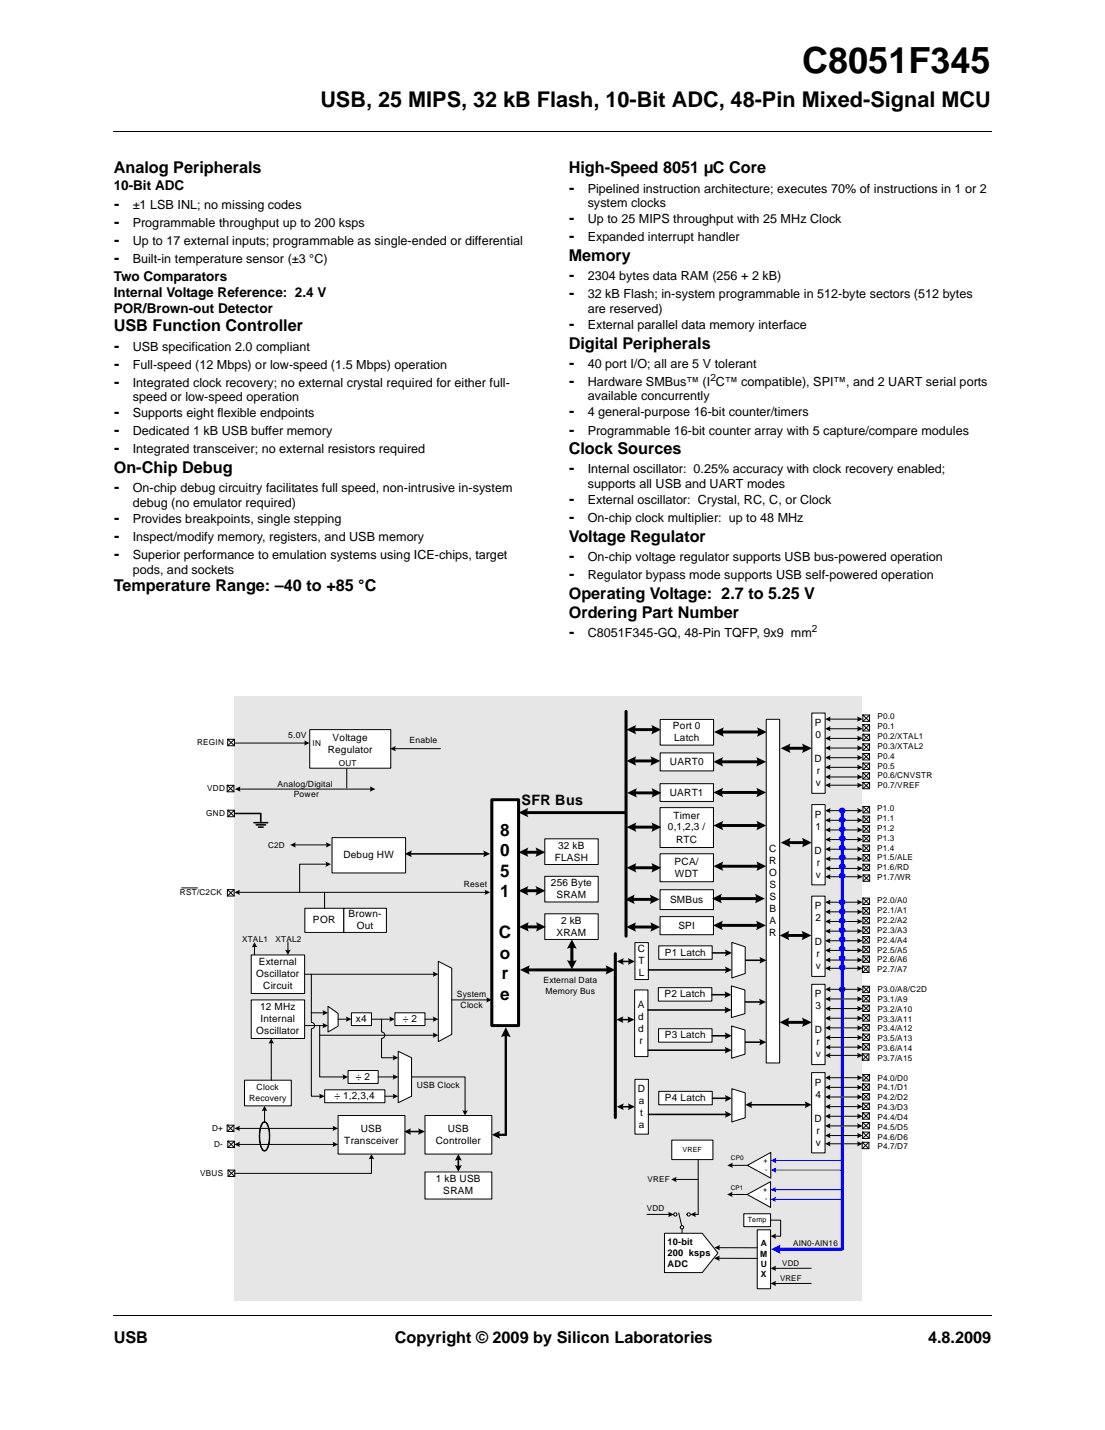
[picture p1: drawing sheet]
<svg xmlns="http://www.w3.org/2000/svg" width="216mm" height="279mm" viewBox="0 0 216 279" stroke-linecap="round" stroke-linejoin="round" font-family="sans-serif">
<defs><g id="words">
<text font-size="7" x="156.7" y="14.3">C8051F345</text>
<text font-size="4.2" x="62.6" y="20.9">USB, 25 MIPS, 32 kB Flash, 10-Bit ADC, 48-Pin Mixed-Signal MCU</text>
<g font-size="3.5">
<text x="22.2" y="40.8">-</text>
<text x="111.1" y="37.6">-</text>
<text x="22.2" y="44.3">-</text>
<text x="22.2" y="47.9">-</text>
<text x="111.1" y="43.6">-</text>
<text x="111.1" y="47.2">-</text>
<text x="22.2" y="51.4">-</text>
<text x="111.1" y="54.7">-</text>
<text x="111.1" y="58.3">-</text>
<text x="111.1" y="64.3">-</text>
<text x="22.2" y="68.5">-</text>
<text x="111.1" y="71.8">-</text>
<text x="22.2" y="72">-</text>
<text x="22.2" y="75.5">-</text>
<text x="111.1" y="75.4">-</text>
<text x="22.2" y="81.6">-</text>
<text x="111.1" y="81.4">-</text>
<text x="22.2" y="85.1">-</text>
<text x="22.2" y="88.6">-</text>
<text x="111.1" y="84.9">-</text>
<text x="111.1" y="92.5">-</text>
<text x="22.2" y="96.2">-</text>
<text x="111.1" y="98.5">-</text>
<text x="22.2" y="102.2">-</text>
<text x="22.2" y="105.7">-</text>
<text x="111.1" y="102">-</text>
<text x="22.2" y="109.2">-</text>
<text x="111.1" y="109.6">-</text>
<text x="111.1" y="113.1">-</text>
<text x="111.1" y="124.4">-</text>
</g>
<g font-size="3.3">
<text x="97.7" y="163.3">8</text>
<text x="97.7" y="167.3">0</text>
<text x="97.7" y="171.3">5</text>
<text x="97.7" y="175.3">1</text>
<text x="97.5" y="183.3">C</text>
<text x="97.6" y="187.3">o</text>
<text x="98" y="191.4">r</text>
<text x="97.7" y="195.4">e</text>
</g>
<g font-size="3.2">
<text x="22.2" y="33.9">Analog Peripherals</text>
<text x="111.1" y="33.9">High-Speed 8051 µC Core</text>
<text x="111.1" y="51">Memory</text>
<text x="22.2" y="64.7">USB Function Controller</text>
<text x="111.1" y="68.1">Digital Peripherals</text>
<text x="111.1" y="88.7">Clock Sources</text>
<text x="22.2" y="92.4">On-Chip Debug</text>
<text x="111.1" y="105.8">Voltage Regulator</text>
<text x="22.2" y="115.5">Temperature Range: –40 to +85 °C</text>
<text x="111.1" y="116.9">Operating Voltage: 2.7 to 5.25 V</text>
<text x="111.1" y="120.7">Ordering Part Number</text>
<text x="22.2" y="262.5">USB</text>
<text x="77.2" y="262.5">Copyright © 2009 by Silicon Laboratories</text>
<text x="181.3" y="262.5">4.8.2009</text>
</g>
<text font-size="2.8" x="101.9" y="157.4">SFR Bus</text>
<g font-size="2.6">
<text x="22.2" y="37.2">10-Bit ADC</text>
<text x="22.2" y="54.9">Two Comparators</text>
<text x="22.2" y="58">Internal Voltage Reference: 2.4 V</text>
<text x="22.2" y="61.2">POR/Brown-out Detector</text>
</g>
<g font-size="2.5">
<text x="25.9" y="40.8">±1 LSB INL; no missing codes</text>
<text x="114.8" y="37.6">Pipelined instruction architecture; executes 70% of instructions in 1 or 2</text>
<text x="114.8" y="40.4">system clocks</text>
<text x="25.9" y="44.3">Programmable throughput up to 200 ksps</text>
<text x="25.9" y="47.9">Up to 17 external inputs; programmable as single-ended or differential</text>
<text x="114.8" y="43.6">Up to 25 MIPS throughput with 25 MHz Clock</text>
<text x="114.8" y="47.2">Expanded interrupt handler</text>
<text x="25.9" y="51.4">Built-in temperature sensor (±3 °C)</text>
<text x="114.8" y="54.7">2304 bytes data RAM (256 + 2 kB)</text>
<text x="114.8" y="58.3">32 kB Flash; in-system programmable in 512-byte sectors (512 bytes</text>
<text x="114.8" y="61.1">are reserved)</text>
<text x="114.8" y="64.3">External parallel data memory interface</text>
<text x="25.9" y="68.5">USB specification 2.0 compliant</text>
<text x="114.8" y="71.8">40 port I/O; all are 5 V tolerant</text>
<text x="25.9" y="72">Full-speed (12 Mbps) or low-speed (1.5 Mbps) operation</text>
<text x="25.9" y="75.5">Integrated clock recovery; no external crystal required for either full-</text>
<text x="114.8" y="75.4">Hardware SMBus™ (I C™ compatible), SPI™, and 2 UART serial ports</text>
<text x="25.9" y="78.4">speed or low-speed operation</text>
<text x="25.9" y="81.6">Supports eight flexible endpoints</text>
<text x="114.8" y="78.2">available concurrently</text>
<text x="114.8" y="81.4">4 general-purpose 16-bit counter/timers</text>
<text x="25.9" y="85.1">Dedicated 1 kB USB buffer memory</text>
<text x="25.9" y="88.6">Integrated transceiver; no external resistors required</text>
<text x="114.8" y="84.9">Programmable 16-bit counter array with 5 capture/compare modules</text>
<text x="114.8" y="92.5">Internal oscillator: 0.25% accuracy with clock recovery enabled;</text>
<text x="114.8" y="95.3">supports all USB and UART modes</text>
<text x="25.9" y="96.2">On-chip debug circuitry facilitates full speed, non-intrusive in-system</text>
<text x="25.9" y="99">debug (no emulator required)</text>
<text x="114.8" y="98.5">External oscillator: Crystal, RC, C, or Clock</text>
<text x="25.9" y="102.2">Provides breakpoints, single stepping</text>
<text x="25.9" y="105.7">Inspect/modify memory, registers, and USB memory</text>
<text x="114.8" y="102">On-chip clock multiplier: up to 48 MHz</text>
<text x="25.9" y="109.2">Superior performance to emulation systems using ICE-chips, target</text>
<text x="25.9" y="112.1">pods, and sockets</text>
<text x="114.8" y="109.6">On-chip voltage regulator supports USB bus-powered operation</text>
<text x="114.8" y="113.1">Regulator bypass mode supports USB self-powered operation</text>
<text x="114.8" y="124.4">C8051F345-GQ, 48-Pin TQFP, 9x9 mm</text>
</g>
<g font-size="2">
<text x="138.8" y="74.4">2</text>
<text x="158.6" y="123.4">2</text>
<text x="131.5" y="142.5">Port 0</text>
<text x="159.2" y="141.9">P</text>
<text x="64" y="147.2">Regulator</text>
<text x="65" y="144.9">Voltage</text>
<text x="130.9" y="149.5">UART0</text>
<text x="131.7" y="144.8">Latch</text>
<text x="159.2" y="148.9">D</text>
<text x="159.3" y="144.2">0</text>
<text x="130.9" y="155.4">UART1</text>
<text x="159.4" y="153.6">v</text>
<text x="159.6" y="151.3">r</text>
<text x="131.6" y="159.9">Timer</text>
<text x="159.2" y="159.8">P</text>
<text x="67.1" y="167.7">Debug HW</text>
<text x="109.1" y="165.8">32 kB</text>
<text x="130.5" y="162.3">0,1,2,3 /</text>
<text x="132.1" y="164.6">RTC</text>
<text x="150.3" y="166.5">C</text>
<text x="159.2" y="166.8">D</text>
<text x="159.3" y="162.1">1</text>
<text x="107.7" y="173.1">256 Byte</text>
<text x="108.4" y="168.2">FLASH</text>
<text x="131.8" y="169">PCA/</text>
<text x="131.9" y="171.3">WDT</text>
<text x="150.3" y="168.8">R</text>
<text x="150.3" y="171.2">O</text>
<text x="150.3" y="173.5">S</text>
<text x="159.4" y="171.5">v</text>
<text x="159.6" y="169.1">r</text>
<text x="68.1" y="179.2">Brown-</text>
<text x="108.7" y="175.5">SRAM</text>
<text x="130.9" y="176.4">SMBus</text>
<text x="150.3" y="175.9">S</text>
<text x="150.3" y="178.2">B</text>
<text x="159.2" y="177.7">P</text>
<text x="61.2" y="180.4">POR</text>
<text x="69.7" y="181.6">Out</text>
<text x="108.7" y="182.8">XRAM</text>
<text x="109.6" y="180.5">2 kB</text>
<text x="132.5" y="181.4">SPI</text>
<text x="150.3" y="182.9">R</text>
<text x="150.3" y="180.6">A</text>
<text x="159.2" y="184.7">D</text>
<text x="159.3" y="180">2</text>
<text x="50.1" y="190.9">Oscillator</text>
<text x="50.6" y="188.6">External</text>
<text x="124.6" y="186">C</text>
<text x="124.7" y="188.4">T</text>
<text x="124.8" y="190.7">L</text>
<text x="129.9" y="186.7">P1 Latch</text>
<text x="159.4" y="189.4">v</text>
<text x="159.6" y="187">r</text>
<text x="50.8" y="197.4">12 MHz</text>
<text x="51.4" y="193.3">Circuit</text>
<text x="124.6" y="197">A</text>
<text x="129.8" y="194.9">P2 Latch</text>
<text x="159.2" y="194.9">P</text>
<text x="159.3" y="197.2">3</text>
<text x="50.1" y="202.1">Oscillator</text>
<text x="50.9" y="199.7">Internal</text>
<text x="69.6" y="199.7">x4</text>
<text x="78.7" y="199.7">÷ 2</text>
<text x="124.7" y="199.3">d</text>
<text x="124.7" y="201.7">d</text>
<text x="129.9" y="202.9">P3 Latch</text>
<text x="159.2" y="201.9">D</text>
<text x="124.9" y="204">r</text>
<text x="159.4" y="206.6">v</text>
<text x="159.6" y="204.2">r</text>
<text x="65.4" y="214.8">÷ 1,2,3,4</text>
<text x="69.5" y="211">÷ 2</text>
<text x="124.6" y="213.3">D</text>
<text x="124.8" y="215.6">a</text>
<text x="129.9" y="215.1">P4 Latch</text>
<text x="159.2" y="212.2">P</text>
<text x="159.3" y="214.5">4</text>
<text x="70.5" y="221.1">USB</text>
<text x="87.5" y="221.1">USB</text>
<text x="124.8" y="220.3">a</text>
<text x="125.1" y="218">t</text>
<text x="159.2" y="219.2">D</text>
<text x="159.6" y="221.5">r</text>
<text x="67.3" y="223.5">Transceiver</text>
<text x="85.2" y="223.5">Controller</text>
<text x="159.4" y="223.9">v</text>
<text x="85.2" y="231">1 kB USB</text>
<text x="86.6" y="233.4">SRAM</text>
</g>
<g font-size="1.8">
<text x="130.4" y="243.2">10-bit</text>
<text x="130.4" y="245.3">200 ksps</text>
<text x="130.4" y="247.5">ADC</text>
</g>
<g font-size="1.7">
<text x="56.3" y="144.1">5.0V</text>
<text x="80" y="145.2">Enable</text>
<text x="54.3" y="153.7">Analog/Digital</text>
<text x="57.4" y="155.7">Power</text>
<text x="90.6" y="173.3">Reset</text>
<text x="89.3" y="194.9">System</text>
<text x="90" y="196.9">Clock</text>
<text x="106.2" y="192.1">External Data</text>
<text x="106.6" y="194.1">Memory Bus</text>
<text x="48.7" y="215.1">Recovery</text>
<text x="50.1" y="213.1">Clock</text>
<text x="81.4" y="212.5">USB Clock</text>
<text x="148.5" y="245.5">M</text>
<text x="148.6" y="243.5">A</text>
<text x="148.6" y="247.5">U</text>
<text x="148.7" y="249.6">X</text>
</g>
<g font-size="1.6">
<text x="171.4" y="140.5">P0.0</text>
<text x="171.4" y="142.5">P0.1</text>
<text x="38.5" y="145.5">REGIN</text>
<text x="61.1" y="145.7">IN</text>
<text x="66.2" y="149.7">OUT</text>
<text x="171.4" y="144.4">P0.2/XTAL1</text>
<text x="171.4" y="146.3">P0.3/XTAL2</text>
<text x="171.4" y="148.2">P0.4</text>
<text x="40.5" y="154.5">VDD</text>
<text x="171.4" y="150.2">P0.5</text>
<text x="171.4" y="152.1">P0.6/CNVSTR</text>
<text x="171.4" y="154">P0.7/VREF</text>
<text x="40.3" y="159.4">GND</text>
<text x="171.4" y="158.5">P1.0</text>
<text x="171.4" y="160.4">P1.1</text>
<text x="52.4" y="165.6">C2D</text>
<text x="171.4" y="162.3">P1.2</text>
<text x="171.4" y="164.3">P1.3</text>
<text x="171.4" y="166.2">P1.4</text>
<text x="171.4" y="168.1">P1.5/ALE</text>
<text x="171.4" y="170.1">P1.6/RD</text>
<text x="171.4" y="172">P1.7/WR</text>
<text x="35.2" y="174.9">RST/C2CK</text>
<text x="171.4" y="176.5">P2.0/A0</text>
<text x="171.4" y="178.4">P2.1/A1</text>
<text x="47.3" y="184.1">XTAL1</text>
<text x="53.8" y="184.1">XTAL2</text>
<text x="171.4" y="180.3">P2.2/A2</text>
<text x="171.4" y="182.3">P2.3/A3</text>
<text x="171.4" y="184.2">P2.4/A4</text>
<text x="171.4" y="186.1">P2.5/A5</text>
<text x="171.4" y="188">P2.6/A6</text>
<text x="171.4" y="190">P2.7/A7</text>
<text x="171.4" y="193.8">P3.0/A8/C2D</text>
<text x="171.4" y="195.7">P3.1/A9</text>
<text x="171.4" y="197.7">P3.2/A10</text>
<text x="171.4" y="199.6">P3.3/A11</text>
<text x="171.4" y="201.5">P3.4/A12</text>
<text x="171.4" y="203.5">P3.5/A13</text>
<text x="171.4" y="205.4">P3.6/A14</text>
<text x="171.4" y="207.3">P3.7/A15</text>
<text x="171.4" y="211.1">P4.0/D0</text>
<text x="171.4" y="213">P4.1/D1</text>
<text x="171.4" y="214.9">P4.2/D2</text>
<text x="41.4" y="220.9">D+</text>
<text x="171.4" y="216.9">P4.3/D3</text>
<text x="171.4" y="218.8">P4.4/D4</text>
<text x="171.4" y="220.7">P4.5/D5</text>
<text x="41.8" y="224.2">D-</text>
<text x="171.4" y="222.7">P4.6/D6</text>
<text x="171.4" y="224.6">P4.7/D7</text>
<text x="39.1" y="229.7">VBUS</text>
<text x="126.5" y="230.9">VREF</text>
<text x="126.4" y="236.6">VDD</text>
<text x="155" y="243.5">AIN0-AIN16</text>
</g>
<g font-size="1.5">
<text x="152.4" y="250.3">VREF</text>
<text x="152.8" y="247.4">VDD</text>
</g>
<g font-size="1.4">
<text x="133.3" y="225.1">VREF</text>
<text x="149.2" y="227.3">+</text>
<text x="149.1" y="233">+</text>
<text x="149.5" y="228.9">-</text>
<text x="146.1" y="238.8">Temp</text>
<text x="149.5" y="234.6">-</text>
</g>
<g font-size="1.3">
<text x="142.8" y="226.7">CP0</text>
<text x="142.8" y="232.5">CP1</text>
</g>
</g></defs>
<path d="M22.1 25.7h171.7M22.1 256.9h171.7" fill="none" stroke="#000" stroke-width=".2"/>
<g fill="#fff">
<path d="M22.2 135.3h171.5v119.7h-171.5z"/>
<path d="M22.5 12.1h27.8v13.3h-27.8z"/>
<path d="M22.3 134.9h171.3v120.1h-171.3z"/>
<path d="M32.6 135.7h151.2v118.7h-151.2z"/>
</g>
<path d="M45.8 136h122.6v118.1h-122.6z" fill="#e6e6e6"/>
<path d="M129 153.1h10.4v3.5h-10.4z" fill="#fff"/>
<path d="M129 153.1h10.4v3.5h-10.4z" fill="none" stroke="#000" stroke-width=".2"/>
<path d="M106.4 163.9h10.5v5h-10.5z" fill="#fff"/>
<path d="M106.4 163.9h10.5v5h-10.5z" fill="none" stroke="#000" stroke-width=".2"/>
<path d="M106.4 171.2h10.5v5h-10.5z" fill="#fff"/>
<path d="M106.4 171.2h10.5v5h-10.5z" fill="none" stroke="#000" stroke-width=".2"/>
<path d="M59.6 177.5h7.6v4.7h-7.6z" fill="#fff"/>
<path d="M59.6 177.5h7.6v4.7h-7.6z" fill="none" stroke="#000" stroke-width=".2"/>
<path d="M102.8 158.8h19.4" fill="none" stroke="#000" stroke-width=".58"/>
<path d="M101.3 158.8l1.9-1v.1a2.01 2.01 0 0 0 0 1.8z" fill-rule="evenodd" fill="#000"/>
<path d="M96.1 156.3h5.2v44.1h-5.2z" fill="#fff"/>
<path d="M122.3 139v43.9M96.1 156.3h5.2v44.1h-5.2zM102.8 166.5h2.3M102.8 174h2.3" fill="none" stroke="#000" stroke-width=".58"/>
<g fill="#000">
<path d="M56.7 165.1l1.1-.5-.1 .6 .1 .4z" fill-rule="evenodd"/>
<path d="M63.7 164.6l1 .5-1 .5 .1-.4z" fill-rule="evenodd"/>
<path d="M101.3 166.5l2-.9-.1 .1a1.94 1.94 0 0 0 .1 1.7z" fill-rule="evenodd"/>
<path d="M101.3 174l2-.9-.1 .1a1.95 1.95 0 0 0 .1 1.8z" fill-rule="evenodd"/>
<path d="M104.6 165.6l2 .9-2 .9 .1-.1a1.92 1.92 0 0 0-.1-1.7z" fill-rule="evenodd"/>
<path d="M104.6 173.1l2 .9-2 1 .1-.2a1.89 1.89 0 0 0-.1-1.7z" fill-rule="evenodd"/>
</g>
<path d="M57.5 165.1h6.4" fill="none" stroke="#000" stroke-width=".2"/>
<path d="M44.4 173.8h1.3v1.3h-1.3z" fill="#fff"/>
<path d="M44.4 173.8h.1M44.4 173.8l1.3 1.3M44.4 173.8h1.3v1.3h-1.3zM45.7 173.8l-1.3 1.3M46.6 174.4h48.4M63.4 174.3v3.2M49.7 184.9v1.7M56.3 184.1v1.7" fill="none" stroke="#000" stroke-width=".2"/>
<g fill="#000">
<path d="M45.8 174.3l1.1-.5-.1 .7 .1 .4z" fill-rule="evenodd"/>
<path d="M94.7 173.8l1.1 .5-1.1 .6 .1-.4z" fill-rule="evenodd"/>
<path d="M49.7 184.1l.6 1-.7-.1-.4 .1z" fill-rule="evenodd"/>
<path d="M55.7 185.5l.5 .2 .6-.2-.5 1.1z" fill-rule="evenodd"/>
</g>
<path d="M49.1 186.6h10.4v7.5h-10.4z" fill="#fff"/>
<path d="M49.1 186.6h10.4v7.5h-10.4zM59.5 190.4h1.3v7.5h2.5" fill="none" stroke="#000" stroke-width=".2"/>
<path d="M80.1 166.8h14.6" fill="none" stroke="#000" stroke-width=".31"/>
<g fill="#000">
<path d="M79.1 166.8l1.4-.6-.2 .6 .2 .7z" fill-rule="evenodd"/>
<path d="M94.4 166.2l1.4 .6-1.4 .7 .2-.7z" fill-rule="evenodd"/>
<path d="M63 197.4l1.1 .5-1.1 .5 .1-.4z" fill-rule="evenodd"/>
</g>
<path d="M64.9 163.7h14.3v6.9h-14.3z" fill="#fff"/>
<path d="M63.8 168.8h-5.3v5.5M64.9 163.7h14.3v6.9h-14.3z" fill="none" stroke="#000" stroke-width=".2"/>
<path d="M63.6 168.3l1.1 .5-1.1 .6 .1-.6z" fill-rule="evenodd" fill="#000"/>
<path d="M67.2 177.5h8.3v4.7h-8.3z" fill="#fff"/>
<path d="M67.2 177.5h8.3v4.7h-8.3z" fill="none" stroke="#000" stroke-width=".2"/>
<path d="M44.5 158.3h1.3v1.3h-1.3z" fill="#fff"/>
<path d="M44.5 158.3h.1M44.5 158.3l1.3 1.3M44.5 158.3h1.3v1.3h-1.3zM45.8 158.3l-1.3 1.3" fill="none" stroke="#000" stroke-width=".2"/>
<path d="M45.9 158.9h5M50.9 159v1.7M49.6 160.7h2.7M50.1 161.2h1.8M50.5 161.6h.9" fill="none" stroke="#000" stroke-width=".31"/>
<path d="M158.6 139.3h2.6v15.7h-2.6z" fill="#fff"/>
<path d="M158.6 139.3h2.6v15.7h-2.6z" fill="none" stroke="#000" stroke-width=".2"/>
<path d="M106.4 178.5h10.5v5.1h-10.5z" fill="#fff"/>
<path d="M106.4 178.5h10.5v5.1h-10.5z" fill="none" stroke="#000" stroke-width=".2"/>
<path d="M123.8 142.6h3.9M141 143h7.4" fill="none" stroke="#000" stroke-width=".58"/>
<g fill="#000">
<path d="M122.4 142.6l1.9-1-.1 .2a2.01 2.01 0 0 0 .1 1.7z" fill-rule="evenodd"/>
<path d="M127.3 141.6l1.9 1-1.9 .9v-.1a1.93 1.93 0 0 0 0-1.8z" fill-rule="evenodd"/>
<path d="M139.5 143l1.9-.9v.1a2.08 2.08 0 0 0 0 1.8z" fill-rule="evenodd"/>
<path d="M147.9 142.1l1.9 .9-1.9 1 .1-.2a1.91 1.91 0 0 0-.1-1.7z" fill-rule="evenodd"/>
</g>
<path d="M168.6 145.3h1.3v1.3h-1.3z" fill="#fff"/>
<path d="M168.6 145.3h.1M168.6 145.3l1.3 1.3M168.6 145.3h1.3v1.3h-1.3zM169.9 145.3l-1.3 1.3" fill="none" stroke="#000" stroke-width=".2"/>
<path d="M168.6 152.9h1.3v1.2h-1.3z" fill="#fff"/>
<path d="M168.6 152.9h.1M168.6 152.9l1.3 1.2M168.6 152.9h1.3v1.2h-1.3zM169.9 152.9l-1.3 1.2" fill="none" stroke="#000" stroke-width=".2"/>
<path d="M168.6 147.2h1.3v1.3h-1.3z" fill="#fff"/>
<path d="M168.6 147.2h.1M168.6 147.2l1.3 1.3M168.6 147.2h1.3v1.3h-1.3zM169.9 147.2l-1.3 1.3" fill="none" stroke="#000" stroke-width=".2"/>
<path d="M168.6 149.1h1.3v1.3h-1.3z" fill="#fff"/>
<path d="M168.6 149.1h.1M168.6 149.1l1.3 1.3M168.6 149.1h1.3v1.3h-1.3zM169.9 149.1l-1.3 1.3" fill="none" stroke="#000" stroke-width=".2"/>
<path d="M168.6 151h1.3v1.2h-1.3z" fill="#fff"/>
<path d="M168.6 151h.1M168.6 151l1.3 1.2M168.6 151h1.3v1.2h-1.3zM169.9 151l-1.3 1.2" fill="none" stroke="#000" stroke-width=".2"/>
<path d="M168.6 143.5h1.3v1.2h-1.3z" fill="#fff"/>
<path d="M168.6 143.5h.1M168.6 143.5l1.3 1.2M168.6 143.5h1.3v1.2h-1.3zM169.9 143.5l-1.3 1.2" fill="none" stroke="#000" stroke-width=".2"/>
<path d="M168.6 141.6h1.3v1.2h-1.3z" fill="#fff"/>
<path d="M168.6 141.6h.1M168.6 141.6l1.3 1.2M168.6 141.6h1.3v1.2h-1.3zM169.9 141.6l-1.3 1.2" fill="none" stroke="#000" stroke-width=".2"/>
<path d="M168.6 139.7h1.3v1.2h-1.3z" fill="#fff"/>
<path d="M168.6 139.7h.1M168.6 139.7l1.3 1.2M168.6 139.7h1.3v1.2h-1.3zM169.9 139.7l-1.3 1.2" fill="none" stroke="#000" stroke-width=".2"/>
<path d="M102.8 181.1h2.4" fill="none" stroke="#000" stroke-width=".58"/>
<g fill="#000">
<path d="M101.4 181.1l1.9-.9v.1a1.97 1.97 0 0 0 0 1.7z" fill-rule="evenodd"/>
<path d="M104.7 180.2l1.9 .9-1.9 .9 .1-.1a2 2 0 0 0-.1-1.7z" fill-rule="evenodd"/>
</g>
<path d="M129 179.1h10.4v3.5h-10.4z" fill="#fff"/>
<path d="M129 179.1h10.4v3.5h-10.4z" fill="none" stroke="#000" stroke-width=".2"/>
<path d="M123.8 148.7h3.7" fill="none" stroke="#000" stroke-width=".58"/>
<g fill="#000">
<path d="M122.4 148.7l1.9-.9-.1 .1a2.01 2.01 0 0 0 .1 1.7z" fill-rule="evenodd"/>
<path d="M127.1 147.8l1.9 .9-1.9 .9v-.1a1.98 1.98 0 0 0 0-1.7z" fill-rule="evenodd"/>
</g>
<path d="M44.5 144.4h1.3v1.3h-1.3z" fill="#fff"/>
<path d="M44.5 144.4h.1M44.5 144.4l1.3 1.3M44.5 144.4h1.3v1.3h-1.3zM45.8 144.4l-1.3 1.3M162 140.5h5.7M162 142.4h5.7M162 144.3h5.7M162 146.2h5.7M162 148h5.7M162 149.9h5.7M162 151.8h5.7M162 153.4h5.7" fill="none" stroke="#000" stroke-width=".2"/>
<g fill="#000">
<path d="M161.2 140.5l1.1-.5-.1 .4 .1 .6z" fill-rule="evenodd"/>
<path d="M161.2 142.4l1.1-.5-.1 .6 .1 .4z" fill-rule="evenodd"/>
<path d="M161.2 144.3l1.1-.6-.1 .7 .1 .4z" fill-rule="evenodd"/>
<path d="M161.2 146.2l1.1-.6-.1 .7 .1 .4z" fill-rule="evenodd"/>
<path d="M161.2 148l1.1-.5-.1 .7 .1 .3z" fill-rule="evenodd"/>
<path d="M161.2 149.9l1.1-.5-.1 .7 .1 .3z" fill-rule="evenodd"/>
<path d="M161.2 151.8l1.1-.5-.1 .6 .1 .4z" fill-rule="evenodd"/>
<path d="M161.2 153.4l1.1-.5-.1 .4 .1 .6z" fill-rule="evenodd"/>
<path d="M167.5 140l1.1 .5-1.1 .5 .1-.6z" fill-rule="evenodd"/>
<path d="M167.5 141.9l1.1 .5-1.1 .5 .1-.4z" fill-rule="evenodd"/>
<path d="M167.5 143.7l1.1 .6-1.1 .5 .1-.4z" fill-rule="evenodd"/>
<path d="M167.5 145.6l1.1 .6-1.1 .5 .1-.4z" fill-rule="evenodd"/>
<path d="M167.5 147.5l1.1 .5-1.1 .5 .1-.3z" fill-rule="evenodd"/>
<path d="M167.5 149.4l1.1 .5-1.1 .5 .1-.3z" fill-rule="evenodd"/>
<path d="M167.5 151.3l1.1 .5-1.1 .5 .1-.4z" fill-rule="evenodd"/>
<path d="M167.5 152.9l1.1 .5-1.1 .5 .1-.6z" fill-rule="evenodd"/>
</g>
<path d="M149.7 140.5h2.6v67.2h-2.6z" fill="#fff"/>
<path d="M149.7 140.5h2.6v67.2h-2.6z" fill="none" stroke="#000" stroke-width=".2"/>
<path d="M154 146.2h3.2" fill="none" stroke="#000" stroke-width=".58"/>
<g fill="#000">
<path d="M152.5 146.2l2-.9-.1 .1a2.01 2.01 0 0 0 .1 1.7z" fill-rule="evenodd"/>
<path d="M156.7 145.3l1.9 .9-1.9 .9v-.1a2.03 2.03 0 0 0 0-1.7z" fill-rule="evenodd"/>
</g>
<path d="M158.6 157.2h2.6v15.7h-2.6z" fill="#fff"/>
<path d="M158.6 157.2h2.6v15.7h-2.6z" fill="none" stroke="#000" stroke-width=".2"/>
<path d="M168.6 163.2h1.3v1.3h-1.3z" fill="#fff"/>
<path d="M168.6 163.2h.1M168.6 163.2l1.3 1.3M168.6 163.2h1.3v1.3h-1.3zM169.9 163.2l-1.3 1.3" fill="none" stroke="#000" stroke-width=".2"/>
<path d="M168.6 165.1h1.3v1.2h-1.3z" fill="#fff"/>
<path d="M168.6 165.1h.1M168.6 165.1l1.3 1.2M168.6 165.1h1.3v1.2h-1.3zM169.9 165.1l-1.3 1.2" fill="none" stroke="#000" stroke-width=".2"/>
<path d="M168.6 167h1.3v1.2h-1.3z" fill="#fff"/>
<path d="M168.6 167h.1M168.6 167l1.3 1.2M168.6 167h1.3v1.2h-1.3zM169.9 167l-1.3 1.2" fill="none" stroke="#000" stroke-width=".2"/>
<path d="M168.6 168.9h1.3v1.2h-1.3z" fill="#fff"/>
<path d="M168.6 168.9h.1M168.6 168.9l1.3 1.2M168.6 168.9h1.3v1.2h-1.3zM169.9 168.9l-1.3 1.2" fill="none" stroke="#000" stroke-width=".2"/>
<path d="M168.6 161.3h1.3v1.3h-1.3z" fill="#fff"/>
<path d="M168.6 161.3h.1M168.6 161.3l1.3 1.3M168.6 161.3h1.3v1.3h-1.3zM169.9 161.3l-1.3 1.3" fill="none" stroke="#000" stroke-width=".2"/>
<path d="M168.6 159.4h1.3v1.3h-1.3z" fill="#fff"/>
<path d="M168.6 159.4h.1M168.6 159.4l1.3 1.3M168.6 159.4h1.3v1.3h-1.3zM169.9 159.4l-1.3 1.3" fill="none" stroke="#000" stroke-width=".2"/>
<path d="M168.6 157.6h1.3v1.2h-1.3z" fill="#fff"/>
<path d="M162 158.4h5.7M168.6 157.6h.1M168.6 157.6l1.3 1.2M168.6 157.6h1.3v1.2h-1.3zM169.9 157.6l-1.3 1.2M162 160.3h5.7M162 162.2h5.7M162 164h5.7M162 165.9h5.7M162 167.8h5.7M162 169.7h5.7M162 171.3h5.7" fill="none" stroke="#000" stroke-width=".2"/>
<g fill="#000">
<path d="M139.4 148.8l1.9-.9-.1 .1a1.92 1.92 0 0 0 .1 1.8z" fill-rule="evenodd"/>
<path d="M147.8 147.9l1.9 .9-1.9 1v-.2a1.98 1.98 0 0 0 0-1.7z" fill-rule="evenodd"/>
<path d="M161.2 158.4l1.1-.5-.1 .6 .1 .4z" fill-rule="evenodd"/>
<path d="M167.5 157.9l1.1 .5-1.1 .5 .1-.3z" fill-rule="evenodd"/>
<path d="M161.2 160.3l1.1-.6-.1 .4 .1 .7z" fill-rule="evenodd"/>
<path d="M161.2 162.2l1.1-.6-.1 .4 .1 .7z" fill-rule="evenodd"/>
<path d="M161.2 164l1.1-.5-.1 .4 .1 .6z" fill-rule="evenodd"/>
<path d="M161.2 165.9l1.1-.5-.1 .4 .1 .6z" fill-rule="evenodd"/>
<path d="M161.2 167.8l1.1-.5-.1 .3 .1 .7z" fill-rule="evenodd"/>
<path d="M161.2 169.7l1.1-.5-.1 .3 .1 .7z" fill-rule="evenodd"/>
<path d="M161.2 171.3l1.1-.5-.1 .6 .1 .4z" fill-rule="evenodd"/>
<path d="M167.5 159.7l1.1 .6-1.1 .5 .1-.4z" fill-rule="evenodd"/>
<path d="M167.5 161.6l1.1 .6-1.1 .5 .1-.4z" fill-rule="evenodd"/>
<path d="M167.5 163.5l1.1 .5-1.1 .5 .1-.3z" fill-rule="evenodd"/>
<path d="M167.5 165.4l1.1 .5-1.1 .5 .1-.3z" fill-rule="evenodd"/>
<path d="M167.5 167.3l1.1 .5-1.1 .5 .1-.7z" fill-rule="evenodd"/>
<path d="M167.5 169.2l1.1 .5-1.1 .5 .1-.7z" fill-rule="evenodd"/>
<path d="M167.5 170.8l1.1 .5-1.1 .5 .1-.3z" fill-rule="evenodd"/>
</g>
<path d="M140.8 148.8h7.4" fill="none" stroke="#000" stroke-width=".58"/>
<path d="M168.6 170.9h1.3v1.3h-1.3z" fill="#fff"/>
<path d="M168.6 170.9h.1M168.6 170.9l1.3 1.3M168.6 170.9h1.3v1.3h-1.3zM169.9 170.9l-1.3 1.3" fill="none" stroke="#000" stroke-width=".2"/>
<path d="M129 140.6h10.4v5h-10.4z" fill="#fff"/>
<path d="M129 140.6h10.4v5h-10.4z" fill="none" stroke="#000" stroke-width=".2"/>
<path d="M129 173.8h10.4v3.9h-10.4z" fill="#fff"/>
<path d="M129 173.8h10.4v3.9h-10.4z" fill="none" stroke="#000" stroke-width=".2"/>
<path d="M129 157.8h10.4v7.8h-10.4z" fill="#fff"/>
<path d="M129 157.8h10.4v7.8h-10.4z" fill="none" stroke="#000" stroke-width=".2"/>
<path d="M129 147.1h10.4v3.5h-10.4z" fill="#fff"/>
<path d="M129 147.1h10.4v3.5h-10.4z" fill="none" stroke="#000" stroke-width=".2"/>
<path d="M124 154.9h3.8M140.8 154.8h7.4M123.5 175.7h3.9M123.9 161.6h3.8M140.6 175.6h7.4M140.9 161.3h7.3M154 164.6h3.2M123.8 181.1h3.7M140.8 180.8h7.4" fill="none" stroke="#000" stroke-width=".58"/>
<g fill="#000">
<path d="M122.5 154.9l2-.9-.1 .1a1.92 1.92 0 0 0 .1 1.7z" fill-rule="evenodd"/>
<path d="M127.3 154l1.9 .9-1.9 .9 .1-.1a1.92 1.92 0 0 0-.1-1.7z" fill-rule="evenodd"/>
<path d="M139.4 154.8l1.9-.9-.1 .1a1.99 1.99 0 0 0 .1 1.8z" fill-rule="evenodd"/>
<path d="M147.8 153.9l1.9 .9-1.9 1v-.1a2.08 2.08 0 0 0 0-1.8z" fill-rule="evenodd"/>
<path d="M122.1 175.7l1.9-.9v.1a1.92 1.92 0 0 0 0 1.7z" fill-rule="evenodd"/>
<path d="M122.4 161.6l2-.9-.1 .1a1.94 1.94 0 0 0 .1 1.7z" fill-rule="evenodd"/>
<path d="M127 174.8l1.9 .9-1.9 .9v-.1a1.99 1.99 0 0 0 0-1.7z" fill-rule="evenodd"/>
<path d="M127.3 160.7l1.9 .9-1.9 .9v-.1a1.84 1.84 0 0 0 0-1.7z" fill-rule="evenodd"/>
<path d="M139.1 175.6l1.9-1v.2a2 2 0 0 0 0 1.7z" fill-rule="evenodd"/>
<path d="M139.4 161.3l1.9-.9v.1a1.91 1.91 0 0 0 0 1.7z" fill-rule="evenodd"/>
<path d="M147.5 174.6l1.9 1-1.9 .9 .1-.1a1.92 1.92 0 0 0-.1-1.8z" fill-rule="evenodd"/>
<path d="M147.8 160.4l1.9 .9-1.9 .9v-.1a2.05 2.05 0 0 0 0-1.7z" fill-rule="evenodd"/>
<path d="M152.5 164.6l2-.9-.1 .1a1.97 1.97 0 0 0 .1 1.7z" fill-rule="evenodd"/>
<path d="M156.7 163.7l1.9 .9-1.9 .9v-.1a2.03 2.03 0 0 0 0-1.7z" fill-rule="evenodd"/>
<path d="M122.4 181.1l1.9-.9-.1 .1a2.03 2.03 0 0 0 .1 1.8z" fill-rule="evenodd"/>
<path d="M127.1 180.2l1.9 .9-1.9 1v-.2a2 2 0 0 0 0-1.7z" fill-rule="evenodd"/>
<path d="M139.3 180.8l1.9-.9v.1a1.92 1.92 0 0 0 0 1.7z" fill-rule="evenodd"/>
<path d="M147.7 179.9l1.9 .9-1.9 .9 .1-.1a1.99 1.99 0 0 0-.1-1.7z" fill-rule="evenodd"/>
</g>
<path d="M85.6 187.8l2.7 1.4v12.9l-2.7 1.4z" fill-rule="evenodd" fill="#fff"/>
<path d="M85.6 187.8l2.7 1.4v12.9l-2.7 1.4zM88.3 195.4h7M59.3 200.4h4" fill="none" stroke="#000" stroke-width=".2"/>
<g fill="#000">
<path d="M95 194.8l1.1 .6-1.1 .5 .1-.4z" fill-rule="evenodd"/>
<path d="M63 199.9l1.1 .5-1.1 .5 .1-.4z" fill-rule="evenodd"/>
</g>
<path d="M164.6 158.2v85.9h-12.5" fill="none" stroke="#00f" stroke-width=".58"/>
<g fill="#00f">
<path d="M150.6 244.1l1.9-.9v.1a1.92 1.92 0 0 0 0 1.7z" fill-rule="evenodd"/>
<path d="M164.1 157.9a.61 .61 0 0 1 .9 0 .61 .61 0 0 1 0 .9 .61 .61 0 0 1-.9 0l-.2-.3z" fill-rule="evenodd"/>
<path d="M164.1 167.1a.64 .64 0 0 1 .8-.2 .64 .64 0 0 1 .3 .8 .66 .66 0 0 1-.8 .4 .66 .66 0 0 1-.5-.7z" fill-rule="evenodd"/>
<path d="M164.1 168.9a.63 .63 0 0 1 .9-.1 .63 .63 0 0 1 0 .9 .63 .63 0 0 1-.9 0l-.2-.3z" fill-rule="evenodd"/>
<path d="M164.1 170.8a.66 .66 0 0 1 1 0 .66 .66 0 0 1-.3 1 .66 .66 0 0 1-.9-.7z" fill-rule="evenodd"/>
<circle cx="164.6" cy="160.2" r=".65"/>
<circle cx="164.5" cy="162.1" r=".63"/>
<circle cx="164.5" cy="163.9" r=".63"/>
<circle cx="164.5" cy="165.7" r=".62"/>
</g>
<path d="M158.6 175.1h2.6v15.7h-2.6z" fill="#fff"/>
<path d="M158.6 175.1h2.6v15.7h-2.6z" fill="none" stroke="#000" stroke-width=".2"/>
<path d="M168.6 181.1h1.3v1.3h-1.3z" fill="#fff"/>
<path d="M168.6 181.1h.1M168.6 181.1l1.3 1.3M168.6 181.1h1.3v1.3h-1.3zM169.9 181.1l-1.3 1.3" fill="none" stroke="#000" stroke-width=".2"/>
<path d="M168.6 183h1.3v1.3h-1.3z" fill="#fff"/>
<path d="M168.6 183h.1M168.6 183l1.3 1.3M168.6 183h1.3v1.3h-1.3zM169.9 183l-1.3 1.3" fill="none" stroke="#000" stroke-width=".2"/>
<path d="M168.6 184.9h1.3v1.2h-1.3z" fill="#fff"/>
<path d="M168.6 184.9h.1M168.6 184.9l1.3 1.2M168.6 184.9h1.3v1.2h-1.3zM169.9 184.9l-1.3 1.2" fill="none" stroke="#000" stroke-width=".2"/>
<path d="M168.6 186.8h1.3v1.2h-1.3z" fill="#fff"/>
<path d="M168.6 186.8h.1M168.6 186.8l1.3 1.2M168.6 186.8h1.3v1.2h-1.3zM169.9 186.8l-1.3 1.2" fill="none" stroke="#000" stroke-width=".2"/>
<path d="M168.6 179.2h1.3v1.3h-1.3z" fill="#fff"/>
<path d="M168.6 179.2h.1M168.6 179.2l1.3 1.3M168.6 179.2h1.3v1.3h-1.3zM169.9 179.2l-1.3 1.3" fill="none" stroke="#000" stroke-width=".2"/>
<path d="M168.6 177.4h1.3v1.2h-1.3z" fill="#fff"/>
<path d="M168.6 177.4h.1M168.6 177.4l1.3 1.2M168.6 177.4h1.3v1.2h-1.3zM169.9 177.4l-1.3 1.2" fill="none" stroke="#000" stroke-width=".2"/>
<path d="M168.6 175.5h1.3v1.2h-1.3z" fill="#fff"/>
<path d="M162 178.2h5.7M162 176.3h5.7M168.6 175.5h.1M168.6 175.5l1.3 1.2M168.6 175.5h1.3v1.2h-1.3zM169.9 175.5l-1.3 1.2M162 180h5.7M162 181.9h5.7M162 183.8h5.7M162 185.7h5.7M162 187.6h5.7M162 189.2h5.7" fill="none" stroke="#000" stroke-width=".2"/>
<g fill="#000">
<path d="M161.2 176.3l1.1-.5-.1 .4 .1 .6z" fill-rule="evenodd"/>
<path d="M161.2 178.2l1.1-.5-.1 .4 .1 .6z" fill-rule="evenodd"/>
<path d="M167.4 175.8l1.1 .5-1.1 .5 .2-.4z" fill-rule="evenodd"/>
<path d="M167.4 177.7l1.1 .5-1.1 .5 .2-.4z" fill-rule="evenodd"/>
<path d="M161.2 180l1.1-.5-.1 .5 .1 .6z" fill-rule="evenodd"/>
<path d="M161.2 181.9l1.1-.5-.1 .4 .1 .7z" fill-rule="evenodd"/>
<path d="M161.2 183.8l1.1-.5-.1 .4 .1 .6z" fill-rule="evenodd"/>
<path d="M161.2 185.7l1.1-.5-.1 .3 .1 .7z" fill-rule="evenodd"/>
<path d="M161.2 187.6l1.1-.6-.1 .4 .1 .7z" fill-rule="evenodd"/>
<path d="M161.2 189.2l1.1-.5-.1 .5 .1 .5z" fill-rule="evenodd"/>
<path d="M167.4 179.5l1.1 .5-1.1 .6 .2-.4z" fill-rule="evenodd"/>
<path d="M167.4 181.4l1.1 .5-1.1 .6 .2-.7z" fill-rule="evenodd"/>
<path d="M167.4 183.3l1.1 .5-1.1 .5 .2-.6z" fill-rule="evenodd"/>
<path d="M167.4 185.2l1.1 .5-1.1 .5 .2-.4z" fill-rule="evenodd"/>
<path d="M167.4 187l1.1 .6-1.1 .5 .2-.4z" fill-rule="evenodd"/>
<path d="M167.4 188.7l1.1 .5-1.1 .5 .2-.4z" fill-rule="evenodd"/>
</g>
<path d="M168.5 188.8h1.3v1.2h-1.3z" fill="#fff"/>
<path d="M168.5 188.8h.1M168.5 188.8l1.3 1.2M168.5 188.8h1.3v1.2h-1.3zM169.8 188.8l-1.3 1.2" fill="none" stroke="#000" stroke-width=".2"/>
<path d="M153.8 182.8h3.3" fill="none" stroke="#000" stroke-width=".58"/>
<g fill="#000">
<path d="M152.3 182.8l1.9-.9v.1a2.08 2.08 0 0 0 0 1.7z" fill-rule="evenodd"/>
<path d="M156.6 181.9l1.9 .9-1.9 .9 .1-.1a1.97 1.97 0 0 0-.1-1.7z" fill-rule="evenodd"/>
</g>
<g fill="#00f">
<path d="M164 183.2a.65 .65 0 0 1 .8-.2 .65 .65 0 0 1 .4 .7 .64 .64 0 0 1-.9 .5 .64 .64 0 0 1-.3-1z" fill-rule="evenodd"/>
<path d="M164 185a.63 .63 0 0 1 1.1 .1 .63 .63 0 0 1-.6 .9 .59 .59 0 0 1-.5-.3 .59 .59 0 0 1 0-.6z" fill-rule="evenodd"/>
<circle cx="164.5" cy="176.3" r=".62"/>
<circle cx="164.5" cy="178.1" r=".62"/>
<circle cx="164.5" cy="179.9" r=".62"/>
<circle cx="164.5" cy="181.7" r=".62"/>
<circle cx="164.5" cy="187.2" r=".65"/>
<circle cx="164.5" cy="189.1" r=".64"/>
</g>
<path d="M158.6 192.3h2.6v15.7h-2.6z" fill="#fff"/>
<path d="M158.6 192.3h2.6v15.7h-2.6z" fill="none" stroke="#000" stroke-width=".2"/>
<path d="M168.6 192.7h1.3v1.3h-1.3z" fill="#fff"/>
<path d="M168.6 192.7h.1M168.6 192.7l1.3 1.3M168.6 192.7h1.3v1.3h-1.3zM169.9 192.7l-1.3 1.3" fill="none" stroke="#000" stroke-width=".2"/>
<path d="M153.8 199.8h3.3" fill="none" stroke="#000" stroke-width=".58"/>
<g fill="#000">
<path d="M120.5 187.9l1.4-.7-.2 .7 .2 .6z" fill-rule="evenodd"/>
<path d="M122.7 187.2l1.3 .7-1.3 .6 .1-.6z" fill-rule="evenodd"/>
<path d="M148.4 187l1.4 .6-1.4 .7 .2-.7z" fill-rule="evenodd"/>
<path d="M152.3 199.7l1.9-.9v.1a2.03 2.03 0 0 0 0 1.8z" fill-rule="evenodd"/>
<path d="M156.7 198.8l1.9 .9-1.9 1v-.1a2.02 2.02 0 0 0 0-1.8z" fill-rule="evenodd"/>
</g>
<path d="M121.5 187.9h1.5M145 187.6h3.7" fill="none" stroke="#000" stroke-width=".31"/>
<path d="M128.7 184.8h10.4v2.6h-10.4z" fill="#fff"/>
<path d="M128.7 184.8h10.4v2.6h-10.4z" fill="none" stroke="#000" stroke-width=".2"/>
<path d="M129 166.8h10.4v5.5h-10.4z" fill="#fff"/>
<path d="M129 166.8h10.4v5.5h-10.4z" fill="none" stroke="#000" stroke-width=".2"/>
<path d="M123.9 169.5h3.8M140.9 169.2h7.3" fill="none" stroke="#000" stroke-width=".58"/>
<g fill="#000">
<path d="M122.4 169.5l2-.9-.1 .1a1.94 1.94 0 0 0 .1 1.8z" fill-rule="evenodd"/>
<path d="M127.3 168.6l1.9 .9-1.9 1v-.1a1.89 1.89 0 0 0 0-1.8z" fill-rule="evenodd"/>
<path d="M139.4 169.2l1.9-.9v.1a1.91 1.91 0 0 0 0 1.8z" fill-rule="evenodd"/>
<path d="M147.8 168.3l1.9 .9-1.9 1v-.1a2.1 2.1 0 0 0 0-1.8z" fill-rule="evenodd"/>
</g>
<circle cx="164.5" cy="193.2" r=".64" fill="#00f"/>
<path d="M83 218h13.1v7.5h-13.1z" fill="#fff"/>
<path d="M83 218h13.1v7.5h-13.1z" fill="none" stroke="#000" stroke-width=".2"/>
<path d="M66.1 218h13v7.5h-13z" fill="#fff"/>
<path d="M46.7 154.2h25.8M66.1 218h13v7.5h-13zM46.6 220.5h18.6" fill="none" stroke="#000" stroke-width=".2"/>
<g fill="#000">
<path d="M45.9 154.2l1.1-.6-.1 .4 .1 .7z" fill-rule="evenodd"/>
<path d="M72.3 153.6l1 .6-1 .5 .1-.4z" fill-rule="evenodd"/>
<path d="M45.8 220.5l1.1-.6-.1 .4 .1 .7z" fill-rule="evenodd"/>
<path d="M65 219.9l1.1 .6-1.1 .5 .1-.7z" fill-rule="evenodd"/>
<path d="M79 221.1l1.3-.6-.1 .6 .1 .6z" fill-rule="evenodd"/>
<path d="M81.7 220.5l1.3 .6-1.3 .6 .1-.6z" fill-rule="evenodd"/>
</g>
<path d="M80 221.1h2" fill="none" stroke="#000" stroke-width=".31"/>
<path d="M60.5 142.6h15.8v7.5h-15.8z" fill="#fff"/>
<path d="M45.8 145.2h13.9M60.5 142.6h15.8v7.5h-15.8zM67.8 150.2v3.8" fill="none" stroke="#000" stroke-width=".2"/>
<path d="M59.4 144.7l1.1 .5-1.1 .5 .1-.4z" fill-rule="evenodd" fill="#000"/>
<path d="M44.4 219.8h1.3v1.3h-1.3z" fill="#fff"/>
<path d="M44.4 219.8h.1M44.4 219.8l1.3 1.3M44.4 219.8h1.3v1.3h-1.3zM45.7 219.8l-1.3 1.3" fill="none" stroke="#000" stroke-width=".2"/>
<path d="M44.5 223h1.3v1.2h-1.3z" fill="#fff"/>
<path d="M44.5 223h.1M44.5 223l1.3 1.2M44.5 223h1.3v1.2h-1.3zM45.8 223l-1.3 1.2" fill="none" stroke="#000" stroke-width=".2"/>
<path d="M83 229h13.1v5.3h-13.1z" fill="#fff"/>
<path d="M83 229h13.1v5.3h-13.1z" fill="none" stroke="#000" stroke-width=".2"/>
<path d="M97.3 221.7h1.5" fill="none" stroke="#000" stroke-width=".45"/>
<g fill="#000">
<path d="M89.6 225.5l.6 1.3-.6-.2-.7 .2z" fill-rule="evenodd"/>
<path d="M88.9 227.6l.7 .2 .6-.2-.6 1.3z" fill-rule="evenodd"/>
<path d="M96.1 221.7l1.6-.7a1.67 1.67 0 0 0 0 1.5z" fill-rule="evenodd"/>
</g>
<path d="M89.6 226.5v1.4" fill="none" stroke="#000" stroke-width=".31"/>
<path d="M44.6 228.6h1.3v1.3h-1.3z" fill="#fff"/>
<path d="M44.6 228.6h.1M44.6 228.6l1.3 1.3M44.6 228.6h1.3v1.3h-1.3zM45.9 228.6l-1.3 1.3" fill="none" stroke="#000" stroke-width=".2"/>
<path d="M49.1 195.4h10.4v7.5h-10.4z" fill="#fff"/>
<path d="M49.1 195.4h10.4v7.5h-10.4z" fill="none" stroke="#000" stroke-width=".2"/>
<path d="M64.1 196.6l2 1.4v2.5l-2 1.1z" fill-rule="evenodd" fill="#fff"/>
<path d="M64.1 196.6l2 1.4v2.5l-2 1.1z" fill="none" stroke="#000" stroke-width=".2"/>
<path d="M44.4 153.4h1.3v1.3h-1.3z" fill="#fff"/>
<path d="M44.4 153.4h.1M44.4 153.4l1.3 1.3M44.4 153.4h1.3v1.3h-1.3zM45.7 153.4l-1.3 1.3M77.1 146.3h8.9M66.1 199.1h1.7" fill="none" stroke="#000" stroke-width=".2"/>
<g fill="#000">
<path d="M76.2 146.3l1.1-.5-.1 .6 .1 .4z" fill-rule="evenodd"/>
<path d="M67.6 198.6l1.1 .5-1.1 .5 .1-.3z" fill-rule="evenodd"/>
</g>
<path d="M68.7 197.9h3.9v2.5h-3.9z" fill="#fff"/>
<path d="M68.7 197.9h3.9v2.5h-3.9zM72.6 199.1h3.7" fill="none" stroke="#000" stroke-width=".2"/>
<path d="M76.1 198.6l1.1 .5-1.1 .5 .1-.3z" fill-rule="evenodd" fill="#000"/>
<path d="M77.2 197.9h5.8v2.5h-5.8z" fill="#fff"/>
<path d="M60.8 190.4h24M77.2 197.9h5.8v2.5h-5.8zM83 199.1h1.8M62.5 200.4v1.9h22.3" fill="none" stroke="#000" stroke-width=".2"/>
<g fill="#000">
<path d="M84.6 198.6l1 .5-1 .5 .1-.3z" fill-rule="evenodd"/>
<path d="M84.6 189.8l1 .6-1 .5 .1-.4z" fill-rule="evenodd"/>
<path d="M84.6 201.7l1 .6-1 .5 .1-.4z" fill-rule="evenodd"/>
</g>
<path d="M77.8 205.4l2.6 1.3v7.5l-2.6 1.3z" fill-rule="evenodd" fill="#fff"/>
<path d="M74.5 199.1v2.5l.5 .2 .2 .6-.2 .3-.5 .2v3.8h2.5M77.8 205.4l2.6 1.3v7.5l-2.6 1.3zM80.4 210.4h10.5v6.8" fill="none" stroke="#000" stroke-width=".2"/>
<g fill="#000">
<path d="M76.7 206.1l1.1 .6-1.1 .5 .1-.4z" fill-rule="evenodd"/>
<path d="M90.3 216.9l.6 .1 .5-.1-.5 1.1z" fill-rule="evenodd"/>
</g>
<path d="M68 209.2h5.9v2.5h-5.9z" fill="#fff"/>
<path d="M62.5 202.3v8.1h4.7M68 209.2h5.9v2.5h-5.9zM73.9 210.4h3.1" fill="none" stroke="#000" stroke-width=".2"/>
<g fill="#000">
<path d="M66.9 209.9l1.1 .5-1.1 .5 .1-.6z" fill-rule="evenodd"/>
<path d="M76.7 209.9l1.1 .5-1.1 .5 .1-.6z" fill-rule="evenodd"/>
</g>
<path d="M63.4 212.9h11.8v2.6h-11.8z" fill="#fff"/>
<path d="M60.8 197.9v1.9l.5 .1 .2 .7-.2 .2-.5 .2v13.2h1.8M63.4 212.9h11.8v2.6h-11.8zM75.2 214.2h1.8M46.6 223.6h18.6M72.6 226.3v3h-26.8" fill="none" stroke="#000" stroke-width=".2"/>
<g fill="#000">
<path d="M62.4 213.7l1 .5-1 .5 .1-.4z" fill-rule="evenodd"/>
<path d="M76.7 213.7l1.1 .5-1.1 .5 .1-.4z" fill-rule="evenodd"/>
<path d="M45.8 223.6l1.1-.5-.1 .4 .1 .6z" fill-rule="evenodd"/>
<path d="M65 223.1l1.1 .5-1.1 .5 .1-.7z" fill-rule="evenodd"/>
<path d="M72.6 225.5l.5 1-.7-.1-.4 .1z" fill-rule="evenodd"/>
</g>
<path d="M50.7 222.1v.2zM50.7 221.8v.2zM50.7 221.5l.1 .2zM50.7 221.2h.1l-.1 .2zM50.7 220.9h.1v.2zM50.8 220.6v.2zM50.8 220.3h.1v.2zM50.9 220l.1 .2zM51.1 219.8h.1l-.1 .1zM51.1 219.5a.1 .1 0 0 1 .2 0 .1 .1 0 0 1-.2 0zM51.3 219.3l.2-.1zM51.6 219.2h.2zM51.9 219.3l.2 .1zM52.1 219.5l.1 .2zM52.2 219.8l.2 .1zM52.3 220.1l.2 .1zM52.4 220.4l.1 .1zM52.5 220.7l.1 .1zM52.6 220.9v.2zM52.6 221.3l.1 .1zM52.6 221.5l.1 .2zM52.6 221.8l.1 .2zM52.6 222.1l.1 .2zM52.6 222.4l.1 .2zM52.6 222.7l.1 .2zM52.6 223v.2zM52.5 223.3l.1 .2zM52.4 223.6h.1v.2zM52.3 223.9h.2l-.1 .2zM52.2 224.2h.1v.2zM52 224.6l.2-.1-.1 .1zM51.8 224.8l.2-.1-.1 .2zM51.5 224.8l.2 .1zM51.3 224.6l.1 .2zM51.1 224.4l.1 .1zM51 224.1l.1 .2zM50.9 223.8l.1 .2zM50.8 223.5l.1 .2zM50.8 223.2v.2zM50.7 222.9l.1 .2zM50.7 222.6l.1 .2zM50.7 222.3v.2z" fill="#000" stroke="#000" stroke-width=".2"/>
<path d="M47.8 211.1h9.1v5h-9.1z" fill="#fff"/>
<path d="M35.5 173.5h3.1M162 193.3h5.7M162 195.2h5.7M162 197.1h5.7M162 198.9h5.7M47.8 211.1h9.1v5h-9.1zM51.7 216.9v2.3M53 203.7v7.4M162 200.8h5.7M162 202.7h5.7M162 204.6h5.7M162 206.2h5.7" fill="none" stroke="#000" stroke-width=".2"/>
<g fill="#000">
<path d="M161.2 193.3l1.1-.5-.1 .4 .1 .6z" fill-rule="evenodd"/>
<path d="M161.2 195.2l1.1-.5-.1 .6 .1 .4z" fill-rule="evenodd"/>
<path d="M161.2 197.1l1.1-.5-.1 .6 .1 .4z" fill-rule="evenodd"/>
<path d="M161.2 198.9l1.1-.5-.1 .7 .1 .4z" fill-rule="evenodd"/>
<path d="M167.5 192.8l1.1 .5-1.1 .5 .1-.3z" fill-rule="evenodd"/>
<path d="M167.5 194.7l1.1 .5-1.1 .5 .1-.4z" fill-rule="evenodd"/>
<path d="M167.5 196.6l1.1 .5-1.1 .5 .1-.4z" fill-rule="evenodd"/>
<path d="M167.5 198.4l1.1 .5-1.1 .6 .1-.4z" fill-rule="evenodd"/>
<path d="M51.7 216.1l.5 1-.5-.1-.6 .1z" fill-rule="evenodd"/>
<path d="M53 202.9l.5 1-.7-.1-.3 .1z" fill-rule="evenodd"/>
<path d="M161.2 200.8l1.1-.5-.1 .7 .1 .4z" fill-rule="evenodd"/>
<path d="M161.2 202.7l1.1-.5-.1 .7 .1 .3z" fill-rule="evenodd"/>
<path d="M161.2 204.6l1.1-.5-.1 .3 .1 .7z" fill-rule="evenodd"/>
<path d="M161.2 206.2l1.1-.5-.1 .4 .1 .6z" fill-rule="evenodd"/>
<path d="M167.5 200.3l1.1 .5-1.1 .6 .1-.4z" fill-rule="evenodd"/>
<path d="M167.5 202.2l1.1 .5-1.1 .5 .1-.4z" fill-rule="evenodd"/>
<path d="M167.5 204.1l1.1 .5-1.1 .5 .1-.7z" fill-rule="evenodd"/>
<path d="M167.5 205.7l1.1 .5-1.1 .5 .1-.3z" fill-rule="evenodd"/>
</g>
<path d="M168.6 198.3h1.3v1.2h-1.3z" fill="#fff"/>
<path d="M168.6 198.3h.1M168.6 198.3l1.3 1.2M168.6 198.3h1.3v1.2h-1.3zM169.9 198.3l-1.3 1.2" fill="none" stroke="#000" stroke-width=".2"/>
<path d="M168.6 200.2h1.3v1.2h-1.3z" fill="#fff"/>
<path d="M168.6 200.2h.1M168.6 200.2l1.3 1.2M168.6 200.2h1.3v1.2h-1.3zM169.9 200.2l-1.3 1.2" fill="none" stroke="#000" stroke-width=".2"/>
<path d="M168.6 202h1.3v1.3h-1.3z" fill="#fff"/>
<path d="M168.6 202h.1M168.6 202l1.3 1.3M168.6 202h1.3v1.3h-1.3zM169.9 202l-1.3 1.3" fill="none" stroke="#000" stroke-width=".2"/>
<path d="M168.6 203.9h1.3v1.3h-1.3z" fill="#fff"/>
<path d="M168.6 203.9h.1M168.6 203.9l1.3 1.3M168.6 203.9h1.3v1.3h-1.3zM169.9 203.9l-1.3 1.3" fill="none" stroke="#000" stroke-width=".2"/>
<path d="M168.6 196.4h1.3v1.2h-1.3z" fill="#fff"/>
<path d="M168.6 196.4h.1M168.6 196.4l1.3 1.2M168.6 196.4h1.3v1.2h-1.3zM169.9 196.4l-1.3 1.2" fill="none" stroke="#000" stroke-width=".2"/>
<path d="M168.6 194.5h1.3v1.2h-1.3z" fill="#fff"/>
<path d="M168.6 194.5h.1M168.6 194.5l1.3 1.2M168.6 194.5h1.3v1.2h-1.3zM169.9 194.5l-1.3 1.2" fill="none" stroke="#000" stroke-width=".2"/>
<path d="M168.5 205.9h1.3v1.3h-1.3z" fill="#fff"/>
<path d="M168.5 205.9h.1M168.5 205.9l1.3 1.3M168.5 205.9h1.3v1.3h-1.3zM169.8 205.9l-1.3 1.3M132.6 237l.7 2.8v1.1" fill="none" stroke="#000" stroke-width=".2"/>
<path d="M98.8 200.7l1 1.9-.7-.2-1.2 .2z" fill-rule="evenodd" fill="#000"/>
<path d="M129.8 241h7.4l3.1 3.8-3.1 3.8h-7.4z" fill-rule="evenodd" fill="#fff"/>
<path d="M129.8 241h7.4l3.1 3.8-3.1 3.8h-7.4z" fill="none" stroke="#000" stroke-width=".2"/>
<path d="M148 240.3h2.6v11.5h-2.6z" fill="#fff"/>
<path d="M135.7 237.3h.7M148 240.3h2.6v11.5h-2.6z" fill="none" stroke="#000" stroke-width=".2"/>
<path d="M134.9 237.3l1.1-.5-.1 .3 .1 .7z" fill-rule="evenodd" fill="#000"/>
<circle cx="132" cy="237.3" r=".32" fill="#fff"/>
<circle cx="132" cy="237.3" r=".32" fill="none" stroke="#000" stroke-width=".2"/>
<circle cx="134.6" cy="237.3" r=".32" fill="#fff"/>
<circle cx="134.6" cy="237.3" r=".32" fill="none" stroke="#000" stroke-width=".2"/>
<circle cx="133.2" cy="239.8" r=".32" fill="#fff"/>
<g fill="none" stroke="#000" stroke-width=".2">
<path d="M126.4 237.3h4.4M142.9 233.4h3.1"/>
<circle cx="133.2" cy="239.8" r=".32"/>
</g>
<g fill="#000">
<path d="M130.6 236.8l1 .5-1 .5 .1-.4z" fill-rule="evenodd"/>
<path d="M142.1 233.4l1.1-.5-.2 .5 .2 .5z" fill-rule="evenodd"/>
</g>
<path d="M146 233.4l4.6-2.5v5z" fill="#fff"/>
<path d="M146 233.4l4.6-2.5v5z" fill="none" stroke="#000" stroke-width=".2"/>
<path d="M151.4 232.5h12.9" fill="none" stroke="#00f" stroke-width=".2"/>
<path d="M150.6 232.5l1-.6-.1 .4 .1 .7z" fill-rule="evenodd" fill="#00f"/>
<path d="M151.4 234.3h12.9" fill="none" stroke="#00f" stroke-width=".2"/>
<path d="M150.6 234.3l1-.5-.1 .4 .1 .6z" fill-rule="evenodd" fill="#00f"/>
<path d="M145.3 237.2h5.3v2.5h-5.3z" fill="#fff"/>
<path d="M142.9 227.7h3.1M145.3 237.2h5.3v2.5h-5.3zM150.6 238.4h1.9v3.1h-1.1M158.5 247.8h-7.1" fill="none" stroke="#000" stroke-width=".2"/>
<g fill="#000">
<path d="M142.1 227.7l1.1-.5-.1 .6 .1 .4z" fill-rule="evenodd"/>
<path d="M150.6 241.5l1-.5-.1 .4 .1 .7z" fill-rule="evenodd"/>
<path d="M150.6 247.8l1-.5-.1 .7 .2 .3z" fill-rule="evenodd"/>
</g>
<path d="M146 227.7l4.6-2.5v5z" fill="#fff"/>
<path d="M146 227.7l4.6-2.5v5z" fill="none" stroke="#000" stroke-width=".2"/>
<path d="M151.4 226.7h12.9" fill="none" stroke="#00f" stroke-width=".2"/>
<path d="M150.6 226.7l1.1-.5-.1 .4 .1 .7z" fill-rule="evenodd" fill="#00f"/>
<path d="M151.4 228.6h12.9" fill="none" stroke="#00f" stroke-width=".2"/>
<path d="M150.6 228.6l1.1-.5-.1 .4 .1 .7z" fill-rule="evenodd" fill="#00f"/>
<path d="M140.4 245.9h7.5M140.4 243.8h7.6" fill="none" stroke="#000" stroke-width=".2"/>
<g fill="#000">
<path d="M139.6 245.9l1-.6-.1 .7 .1 .4z" fill-rule="evenodd"/>
<path d="M139.6 243.8l1.1-.6-.1 .7 .1 .4z" fill-rule="evenodd"/>
</g>
<path d="M131.3 222.8h8v3.8h-8z" fill="#fff"/>
<path d="M131.3 222.8h8v3.8h-8zM132 230.4h4.4M136.4 226.5v10.8M158.5 250.8h-7.1" fill="none" stroke="#000" stroke-width=".2"/>
<g fill="#000">
<path d="M131.1 230.4l1.1-.5-.1 .7 .1 .4z" fill-rule="evenodd"/>
<path d="M150.6 250.8l1-.5-.1 .3 .1 .7z" fill-rule="evenodd"/>
</g>
<path d="M158.6 209.6h2.6v15.7h-2.6z" fill="#fff"/>
<path d="M158.6 209.6h2.6v15.7h-2.6z" fill="none" stroke="#000" stroke-width=".2"/>
<path d="M168.6 210h1.3v1.2h-1.3z" fill="#fff"/>
<path d="M162 212.5h5.7M162 214.3h5.7M162 216.2h5.7M162 218.1h5.7M162 220h5.7M162 210.6h5.7M168.6 210h.1M168.6 210l1.3 1.2M168.6 210h1.3v1.2h-1.3zM169.9 210l-1.3 1.2M162 221.9h5.7M162 223.5h5.7" fill="none" stroke="#000" stroke-width=".2"/>
<g fill="#000">
<path d="M161.2 210.6l1.1-.5-.1 .3 .1 .7z" fill-rule="evenodd"/>
<path d="M161.2 212.4l1.1-.5-.1 .4 .1 .7z" fill-rule="evenodd"/>
<path d="M161.2 214.3l1.1-.5-.1 .4 .1 .7z" fill-rule="evenodd"/>
<path d="M161.2 216.2l1.1-.5-.1 .4 .1 .6z" fill-rule="evenodd"/>
<path d="M161.2 218.1l1.1-.5-.1 .3 .1 .7z" fill-rule="evenodd"/>
<path d="M161.2 220l1.1-.5-.1 .3 .1 .7z" fill-rule="evenodd"/>
<path d="M167.4 210.1l1.1 .5-1.1 .5 .2-.7z" fill-rule="evenodd"/>
<path d="M167.4 211.9l1.1 .5-1.1 .6 .2-.7z" fill-rule="evenodd"/>
<path d="M167.4 213.8l1.1 .5-1.1 .6 .2-.7z" fill-rule="evenodd"/>
<path d="M167.4 215.7l1.1 .5-1.1 .5 .2-.6z" fill-rule="evenodd"/>
<path d="M167.4 217.6l1.1 .5-1.1 .5 .2-.7z" fill-rule="evenodd"/>
<path d="M167.4 219.5l1.1 .5-1.1 .5 .2-.7z" fill-rule="evenodd"/>
<path d="M161.2 221.9l1.1-.6-.1 .4 .1 .7z" fill-rule="evenodd"/>
<path d="M161.2 223.5l1.1-.5-.1 .3 .1 .7z" fill-rule="evenodd"/>
<path d="M167.4 221.3l1.1 .6-1.1 .5 .2-.7z" fill-rule="evenodd"/>
<path d="M167.4 223l1.1 .5-1.1 .5 .2-.4z" fill-rule="evenodd"/>
</g>
<path d="M168.6 215.5h1.3v1.3h-1.3z" fill="#fff"/>
<path d="M168.5 215.5h.1M168.5 215.5l1.4 1.3M168.5 215.5h1.4v1.3h-1.4zM169.9 215.5l-1.4 1.3" fill="none" stroke="#000" stroke-width=".2"/>
<path d="M168.6 217.4h1.3v1.3h-1.3z" fill="#fff"/>
<path d="M168.5 217.4h.1M168.5 217.4l1.4 1.3M168.5 217.4h1.4v1.3h-1.4zM169.9 217.4l-1.4 1.3" fill="none" stroke="#000" stroke-width=".2"/>
<path d="M168.6 219.3h1.3v1.3h-1.3z" fill="#fff"/>
<path d="M168.5 219.3h.1M168.5 219.3l1.4 1.3M168.5 219.3h1.4v1.3h-1.4zM169.9 219.3l-1.4 1.3" fill="none" stroke="#000" stroke-width=".2"/>
<path d="M168.6 221.2h1.3v1.2h-1.3z" fill="#fff"/>
<path d="M168.5 221.2h.1M168.5 221.2l1.4 1.2M168.5 221.2h1.4v1.2h-1.4zM169.9 221.2l-1.4 1.2" fill="none" stroke="#000" stroke-width=".2"/>
<path d="M168.6 213.7h1.3v1.2h-1.3z" fill="#fff"/>
<path d="M168.5 213.7h.1M168.5 213.7l1.4 1.2M168.5 213.7h1.4v1.2h-1.4zM169.9 213.7l-1.4 1.2" fill="none" stroke="#000" stroke-width=".2"/>
<path d="M168.6 211.8h1.3v1.2h-1.3z" fill="#fff"/>
<path d="M168.5 211.8h.1M168.5 211.8l1.4 1.2M168.5 211.8h1.4v1.2h-1.4zM169.9 211.8l-1.4 1.2" fill="none" stroke="#000" stroke-width=".2"/>
<path d="M168.5 223.2h1.3v1.2h-1.3z" fill="#fff"/>
<path d="M168.5 223.2h.1M168.5 223.2l1.3 1.2M168.5 223.2h1.3v1.2h-1.3zM169.8 223.2l-1.3 1.2" fill="none" stroke="#000" stroke-width=".2"/>
<path d="M98.8 201.7v20" fill="none" stroke="#000" stroke-width=".45"/>
<path d="M103.1 189.5h15.7M111.7 185v3M120.2 186.3v32.1" fill="none" stroke="#000" stroke-width=".58"/>
<g fill="#000">
<path d="M101.6 189.5l1.9-.9v.1a2.1 2.1 0 0 0 0 1.7z" fill-rule="evenodd"/>
<path d="M110.8 187.6h.1a2.33 2.33 0 0 0 1.8 0l-1 1.8z" fill-rule="evenodd"/>
<path d="M111.7 183.6l1 1.8-.1-.1a2.2 2.2 0 0 0-1.8 .1z" fill-rule="evenodd"/>
<path d="M118.3 188.6l1.9 .9-1.9 .9 .1-.1a2.02 2.02 0 0 0-.1-1.7z" fill-rule="evenodd"/>
</g>
<path d="M124.1 184.2h2.6v7.2h-2.6z" fill="#fff"/>
<path d="M124.1 184.2h2.6v7.2h-2.6z" fill="none" stroke="#000" stroke-width=".2"/>
<path d="M143 184.1l2.6 .9v5.2l-2.6 .9z" fill-rule="evenodd" fill="#fff"/>
<path d="M143 184.1l2.6 .9v5.2l-2.6 .9z" fill="none" stroke="#000" stroke-width=".2"/>
<path d="M121.5 199.2h1.4M126.7 189.5h15.3M139.2 186.2h2.8M144.9 195.8h3.7" fill="none" stroke="#000" stroke-width=".31"/>
<g fill="#000">
<path d="M120.4 199.2l1.4-.6-.2 .6 .2 .7z" fill-rule="evenodd"/>
<path d="M122.6 198.6l1.4 .6-1.4 .7 .1-.7z" fill-rule="evenodd"/>
<path d="M141.6 185.5l1.4 .7-1.4 .6 .2-.6z" fill-rule="evenodd"/>
<path d="M141.6 188.8l1.4 .7-1.4 .7 .2-.7z" fill-rule="evenodd"/>
<path d="M148.3 195.1l1.4 .7-1.4 .6 .2-.6z" fill-rule="evenodd"/>
</g>
<path d="M128.6 193h10.5v2.6h-10.5z" fill="#fff"/>
<path d="M128.6 193h10.5v2.6h-10.5z" fill="none" stroke="#000" stroke-width=".2"/>
<path d="M124 193.4h2.6v13h-2.6z" fill="#fff"/>
<path d="M124 193.4h2.6v13h-2.6z" fill="none" stroke="#000" stroke-width=".2"/>
<path d="M142.9 192.6l2.6 .8v4.7l-2.6 .7z" fill-rule="evenodd" fill="#fff"/>
<path d="M142.9 192.6l2.6 .8v4.7l-2.6 .7z" fill="none" stroke="#000" stroke-width=".2"/>
<path d="M126.6 197.3h15.3M139.1 194.4h2.8M144.9 203.6h3.8" fill="none" stroke="#000" stroke-width=".31"/>
<g fill="#000">
<path d="M141.6 193.7l1.3 .7-1.3 .6 .1-.6z" fill-rule="evenodd"/>
<path d="M141.6 196.7l1.3 .6-1.3 .7 .1-.7z" fill-rule="evenodd"/>
<path d="M148.3 203l1.4 .6-1.4 .7 .2-.7z" fill-rule="evenodd"/>
</g>
<path d="M128.7 201h10.4v2.6h-10.4z" fill="#fff"/>
<path d="M128.7 201h10.4v2.6h-10.4z" fill="none" stroke="#000" stroke-width=".2"/>
<path d="M143 200.5l2.6 .8v4.7l-2.6 .8z" fill-rule="evenodd" fill="#fff"/>
<path d="M143 200.5l2.6 .8v4.7l-2.6 .8z" fill="none" stroke="#000" stroke-width=".2"/>
<path d="M121.5 216.2h1.5M126.7 205.2h15.2M139.2 202.4h2.7M146.6 215.9h11" fill="none" stroke="#000" stroke-width=".31"/>
<g fill="#000">
<path d="M120.5 216.2l1.4-.6-.2 .6 .2 .7z" fill-rule="evenodd"/>
<path d="M122.7 215.6l1.3 .6-1.3 .7 .1-.7z" fill-rule="evenodd"/>
<path d="M141.6 201.7l1.4 .7-1.4 .6 .2-.6z" fill-rule="evenodd"/>
<path d="M141.6 204.5l1.4 .7-1.4 .6 .2-.6z" fill-rule="evenodd"/>
<path d="M145.6 215.9l1.4-.7-.2 .7 .2 .6z" fill-rule="evenodd"/>
<path d="M157.2 215.2l1.4 .7-1.4 .6 .2-.6z" fill-rule="evenodd"/>
</g>
<path d="M128.7 213.2h10.5v2.7h-10.5z" fill="#fff"/>
<path d="M128.7 213.2h10.5v2.7h-10.5z" fill="none" stroke="#000" stroke-width=".2"/>
<path d="M124.1 210.9h2.6v10.7h-2.6z" fill="#fff"/>
<path d="M124.1 210.9h2.6v10.7h-2.6z" fill="none" stroke="#000" stroke-width=".2"/>
<path d="M143 212.7l2.6 .8v4.9l-2.6 .8z" fill-rule="evenodd" fill="#fff"/>
<path d="M143 212.7l2.6 .8v4.9l-2.6 .8z" fill="none" stroke="#000" stroke-width=".2"/>
<path d="M126.7 217.7h15.3M139.2 214.6h2.8" fill="none" stroke="#000" stroke-width=".31"/>
<g fill="#000">
<path d="M141.6 214l1.4 .6-1.4 .7 .2-.7z" fill-rule="evenodd"/>
<path d="M141.6 217.1l1.4 .6-1.4 .7 .2-.7z" fill-rule="evenodd"/>
</g>
<use href="#words"/>
</svg>
